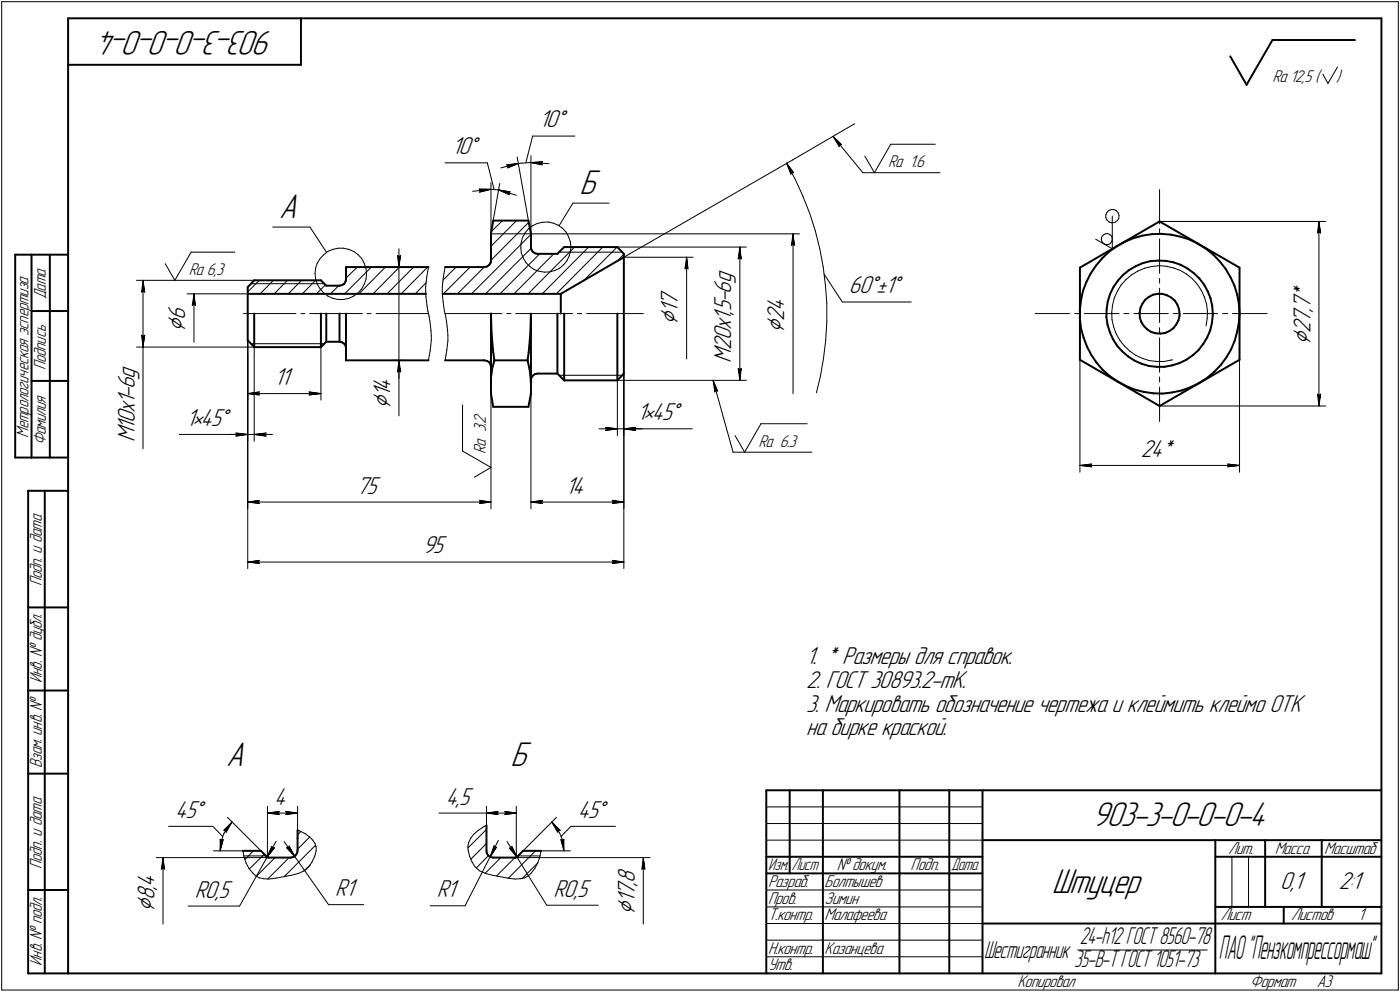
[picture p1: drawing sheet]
<svg xmlns="http://www.w3.org/2000/svg" width="421mm" height="298mm" viewBox="0 0 421 298" stroke-linecap="round" stroke-linejoin="round" font-family="sans-serif">
<defs><g id="words">
<g font-size="10.9">
<text x="82.5" y="9.4" transform="rotate(-180 82.5 9.4)">903-3-0-0-0-4</text>
<text x="174.3" y="58.3">Б</text>
<text x="84" y="65.5">А</text>
<text x="68" y="230.3">А</text>
<text x="153.5" y="230.3">Б</text>
<text x="328.5" y="248.1">903-3-0-0-0-4</text>
<text x="316.4" y="268.4">Штуцер</text>
</g>
<text font-size="10.5" x="366.6" y="288.1">ПАО&quot;Пензкомпрессормаш&quot;</text>
<g font-size="8.5">
<text x="55.7" y="99.9" transform="rotate(-90 55.7 99.9)">Ç6</text>
<text x="203.9" y="97.6" transform="rotate(-90 203.9 97.6)">Ç17</text>
<text x="235.9" y="100.1" transform="rotate(-90 235.9 100.1)">Ç24</text>
<text x="394.1" y="103.6" transform="rotate(-90 394.1 103.6)">Ç27,7*</text>
<text x="117.4" y="123" transform="rotate(-90 117.4 123)">Ç14</text>
<text x="46.4" y="274.1" transform="rotate(-90 46.4 274.1)">Ç8,4</text>
<text x="190.9" y="274.9" transform="rotate(-90 190.9 274.9)">Ç17,8</text>
</g>
<g font-size="7.8">
<text x="162.2" y="38.3">10Å</text>
<text x="135.9" y="46.3">10Å</text>
<text x="255.3" y="88.2">60Å±1Å</text>
<text x="219.9" y="109" transform="rotate(-90 219.9 109)">M20х1,5-6g</text>
<text x="82.5" y="115.7">11</text>
<text x="56" y="128">1•45Å</text>
<text x="191.6" y="126.3">1•45Å</text>
<text x="40.5" y="132.8" transform="rotate(-90 40.5 132.8)">M10х1-6g</text>
<text x="343.1" y="137.3">24*</text>
<text x="107.2" y="148.3">75</text>
<text x="170.1" y="148.3">14</text>
<text x="127.2" y="166.3">95</text>
<text x="242.5" y="199.6">1. * Размеры для справок.</text>
<text x="242.5" y="206.7">2. ГОСТ 30893.2-mK.</text>
<text x="242.5" y="213.8">3. Маркировать обозначение чертежа и клеймить клеймо ОТК</text>
<text x="242.5" y="221">на бирке краской.</text>
<text x="52.7" y="245.7">45Å</text>
<text x="82.5" y="241.8">4</text>
<text x="134" y="241.8">4,5</text>
<text x="173.7" y="245.7">45Å</text>
<text x="58.6" y="269.8">R0,5</text>
<text x="100.8" y="269.3">R1</text>
<text x="131.4" y="269.6">R1</text>
<text x="166.5" y="269.5">R0,5</text>
<text x="385" y="267.2">0,1</text>
<text x="402.6" y="267.2">2:1</text>
</g>
<g font-size="7.6">
<text x="296" y="288">Шестигранник</text>
<text x="324.8" y="283.7">24-h12 ГОСТ 8560-78</text>
<text x="323" y="290.7">35-В-ТГОСТ1051-73</text>
</g>
<g font-size="5.4">
<text x="382.7" y="24.5">Ra 12,5 (</text>
<text x="401.9" y="24.5">)</text>
<text x="267.1" y="50.3">Ra 1.6</text>
<text x="56.8" y="82.7">Ra 6,3</text>
<text x="13.8" y="89.9" transform="rotate(-90 13.8 89.9)">Дата</text>
<text x="13.8" y="111.3" transform="rotate(-90 13.8 111.3)">Подпись</text>
<text x="8.6" y="131.6" transform="rotate(-90 8.6 131.6)">Метрологическая эспертиза</text>
<text x="13.8" y="133.9" transform="rotate(-90 13.8 133.9)">Фамилия</text>
<text x="146.1" y="136.3" transform="rotate(-90 146.1 136.3)">Ra 3.2</text>
<text x="228.1" y="134.3">Ra 6.3</text>
<text x="12.6" y="176.1" transform="rotate(-90 12.6 176.1)">Подп. и дата</text>
<text x="12.6" y="205.2" transform="rotate(-90 12.6 205.2)">Инв. № дубл.</text>
<text x="12.6" y="230.9" transform="rotate(-90 12.6 230.9)">Взам. инв. №</text>
<text x="369.3" y="256.6">Лит.</text>
<text x="383.4" y="256.6">Масса</text>
<text x="398.3" y="256.6">Масштаб</text>
<text x="12.6" y="261.1" transform="rotate(-90 12.6 261.1)">Подп. и дата</text>
<text x="251.6" y="261.6">№ докум.</text>
<text x="273.9" y="261.6">Подп.</text>
<text x="231" y="266.6">Разраб.</text>
<text x="248" y="266.6">Болтышев</text>
<text x="231" y="271.6">Пров.</text>
<text x="248" y="271.6">Зимин</text>
<text x="231" y="276.6">Т.контр.</text>
<text x="248" y="276.6">Малафеева</text>
<text x="367.1" y="276.6">Лист</text>
<text x="388.3" y="276.6">Листов</text>
<text x="408.5" y="276.6">1</text>
<text x="231" y="286.6">Н.контр.</text>
<text x="248" y="286.6">Казанцева</text>
<text x="12.6" y="290.2" transform="rotate(-90 12.6 290.2)">Инв. № подл.</text>
<text x="231" y="291.6">Утв.</text>
<text x="306" y="296.6">Копировал</text>
<text x="376" y="296.6">Формат</text>
<text x="396" y="296.6">A3</text>
</g>
<g font-size="5.3">
<text x="231.1" y="261.6">Изм.</text>
<text x="238.1" y="261.6">Лист</text>
<text x="286.1" y="261.6">Дата</text>
</g>
</g></defs>
<g fill="none" stroke="#000" stroke-width=".3">
<path d="M.5 .5v297zM.5 .5h420zM420.5 .5v297zM397.8 22.3l1.6 2.8zM402.3 20.2l-2.9 4.9zM133.9 48.9h12.7zM142.2 57.5l5.5-.6zM144.1 56.8l3.6 .1zM144.1 56.8l.4 .4zM144.2 57.7l3.5-.8zM144.5 57.2l-.3 .5zM146.6 48.9l2 8z"/>
<path d="M147.7 56.9l2.1 .2zM147.7 54.9v15.4zM149.8 57.1h.1zM149.9 57.1l3.3 1.4zM149.9 57.1l3.5 .6zM149.9 57.1l5.4 1.6zM150.3 55.1l-2.3 13.1zM150.6 50.5l5.4-1.4zM152.4 49.5l3.6-.4zM152.4 49.5l.5 .5zM152.7 50.5l3.3-1.4zM152.9 50l-.2 .5z"/>
<path d="M153 58l.2 .5zM153 58l.4-.3zM155.5 47.2l3.4 19.1zM156 49.1l1-.1zM157 49l2.7-.1zM159.7 48.9l3.4 .6zM159.7 48.9l3.5-.3zM159.7 48.9l5.4 .3zM159.7 46.8v23.5zM160.2 40.9l-2 8zM160.2 40.9h12.7zM162.8 49l.3 .5z"/>
<path d="M163.2 48.6l-.4 .4zM236.6 49l2.1 2.9zM236.6 49l1.2 3.3zM236.6 49l2.6 4.9zM238.1 51.8l.6 .1zM238.1 51.8l-.3 .5zM238.3 48.1l18.7-10.9zM239.2 53.9l2.3 5zM241.5 58.9l2 5.2zM250.5 41l2.6 2.4zM250.5 41l1.9 3zM250.5 41l9 10.9z"/>
<path d="M252.6 43.4h.5zM252.6 43.4l-.2 .6zM259.5 51.9h23.2zM260.1 46.9l2.9 5zM267.9 43.3l-4.9 8.6zM267.9 43.3h13.4zM348.7 57v10.3zM49.7 79.2l2.9 5zM57.5 75.8l-4.9 8.4zM57.5 75.8h13.1zM82 68.2h11.2zM93.2 68.2l5 7.7z"/>
<path d="M95.4 79.1l-.5 1.5zM96.3 77.7l-.9 1.4zM97.4 76.5l1.2-1zM97.4 76.5l-1.1 1.2zM98.6 75.5l1.6-.6zM100.2 74.9l1.5-.3zM101.7 74.6h1.6zM103.3 74.6l1.6 .3zM104.9 74.9l1.5 .7zM106.4 75.6l1.3 .9zM107.7 76.5l1.1 1.2zM108.8 77.7l.8 1.5z"/>
<path d="M109.6 79.2l.5 1.5zM119.5 76.8l.5 .3zM119.5 76.8l.5 3.5zM120 77.1l.5-.3zM120 74.8v5.5zM120.5 76.8l-.5 3.5zM147.7 70.3h92.8zM147.7 74l7.7-7.7zM147.7 69.6l3.4-3.3zM156.6 74.5l.2 1.6zM156.7 73l-.1 1.5zM156.8 76.1l.6 1.5z"/>
<path d="M157.1 71.4l-.4 1.6zM157.4 77.6l.8 1.4zM157.9 70l-.8 1.4zM158.2 79l1.1 1.1zM158.9 68.7l1.3-.9zM158.9 68.7l-1 1.3zM159 66.8l-11.3 11.4zM160.2 67.8l1.4-.7zM161.6 67.1l1.6-.3zM162.3 76.3l-11.9 12zM163.2 66.8l1.6-.1zM164.8 66.7l1.6 .4z"/>
<path d="M166.4 67.1l1.4 .5zM166.5 76.3l-11.9 12zM167.8 67.6l1.4 1zM168.1 75.8h19zM169.2 68.6l1.1 1.2zM170.3 69.8l.7 1.4zM170.5 78.3l-1 1.3zM171 71.2l.5 1.4zM171.2 76.9l-.7 1.4zM171.5 72.6l.2 1.7zM171.6 75.4l-.4 1.5zM171.7 74.3l-.1 1.1z"/>
<path d="M172.3 61l-4.2 6.8zM172.3 61h10.8zM172.8 74.3l-14 14zM177 74.3l-13.9 14zM181.3 74.3l-14 14zM185.6 78.5l2-2zM185.7 74.3h38.8zM187.6 77.3h20.8zM187.6 77.3l50.7-29.2zM206.5 77.3l.4 3.5zM206.5 77.3l-.5 3.5zM206.5 77.3v30.6z"/>
<path d="M222 77.8l.5-.4zM222.5 74.3l.4 3.5zM222.5 77.4l.4 .4zM222.5 74.3l-.5 3.5zM222.5 74.3v40zM238 73.7l.5-.3zM238.5 70.3l.4 3.4zM238.5 73.4l.4 .3zM238.5 70.3l-.5 3.4zM238.5 70.3v48zM243.5 64.1l1.7 5.2zM245.2 69.3l1.3 5.5z"/>
<path d="M246.5 74.8l1.1 5.4zM329.5 71.9l5 2.9zM331.2 72.1l.3 .6zM331.3 71.3l-.1 .8zM331.5 72.7l.5 .5zM331.7 70.7l.7-.4zM331.7 70.7l-.4 .6zM332 73.2l.7 .3zM332.4 70.3l.7-.1zM332.6 64.6v.8zM332.6 65.4l.3 .7zM332.7 73.5h.7z"/>
<path d="M332.9 63.8l-.3 .8zM332.9 66.1l.7 .6zM333.1 70.2l.7 .3zM333.4 63.2l.9-.2zM333.4 63.2l-.5 .6zM333.4 73.5l.6-.4zM333.6 66.7l.7 .3zM333.8 70.5l.5 .5zM334.3 63h.7zM334.3 67h.2zM334.3 71l.2 .7zM334.4 72.4l-.4 .7z"/>
<path d="M334.5 67l.9-.2zM334.5 64.9v9.9zM334.5 71.7l-.1 .7zM335 63l.8 .3zM335.4 66.8l.6-.5zM335.8 63.3l.5 .7zM336.3 64l.2 .8zM336.5 65.6l-.5 .7zM336.5 64.8v.8zM348.6 79.8l2.2 .2zM348.7 68.7v1.6zM348.7 71.8v10.3z"/>
<path d="M348.7 66.5h50zM396.2 70l.5-.3zM396.7 66.5l.5 3.5zM396.7 69.7l.5 .3zM396.7 66.5l-.5 3.5zM396.7 66.5v55.5zM41.1 84.2h35.7zM42.6 87.8l.4-.3zM43 84.2l.5 3.6zM43 87.5l.5 .3zM43 84.2l-.4 3.6zM43 84.2v20.1z"/>
<path d="M56.3 88.3h18.2zM57.8 91.8l.5-.4zM58.3 88.3l.5 3.5zM58.3 91.4l.5 .4zM58.3 88.3l-.5 3.5zM58.3 88.3v14.6zM73.2 94.2h15.8zM74.5 87.7l3.5-3.5zM75.5 85.3h22zM82.2 84.2l-4 4.1zM86.4 84.2l-3.9 4.1zM90.5 94.2h1.2z"/>
<path d="M90.7 84.2l-4 4.1zM93.1 94.2h15.9zM94.7 82.2l.2 1.6zM94.9 80.6l-.2 1.6zM94.9 83.8l.5 1.6zM94.9 84.2l-4 4.1zM95.2 88.3l2.7-2.7zM95.4 85.4l.9 1.4zM96.3 86.8l1 1.2zM97.3 88l1.3 1zM98.6 89l1.5 .7zM99.4 88.3l2.5-2.4z"/>
<path d="M100.1 89.7l1.6 .3zM101.7 90h1.6zM103.3 90l1.6-.3zM103.6 88.3l8.1-8zM104.1 83.6l3.3-3.3zM104.9 89.7l1.4-.7zM106.3 89l1.4-.9zM108.7 86.9l-1 1.2zM109.6 85.4l-.9 1.5zM110.1 80.7l.1 1.6zM110.1 83.9l-.5 1.5zM110.2 82.3l-.1 1.6z"/>
<path d="M110.4 94.2h1.2zM113.1 94.2h15.8zM114.4 80.3h7.6zM115.9 80.3l-8 8zM120 80.3v28zM120.1 80.3l-7.9 8zM124.4 80.3l-8 8zM128 87.6l.1 1.5zM128 86.2v1.4zM128.1 85l-3.2 3.3zM128.1 89.1l.2 1.5zM128.2 84.7l-.2 1.5z"/>
<path d="M128.3 90.6l.1 1.4zM128.4 83.2l-.2 1.5zM128.4 92l.3 1.6zM128.6 80.3l-8 8zM128.6 81.7l-.2 1.5zM128.7 93.6l.3 1.4zM128.9 80.3l-.3 1.4zM129 95l.3 1.5zM129.3 96.5l.2 1.5zM129.5 98l.1 1.4zM129.6 99.4l.1 1.5zM133 86.2v1.4z"/>
<path d="M133 87.6l.1 1.5zM133.1 89.1l.2 1.5zM133.2 84.7l-.2 1.5zM133.3 84.2l3.9-3.9zM133.3 90.6l.1 1.4zM133.3 88.3l8.1-8zM133.3 83.2l-.1 1.5zM133.4 92l.3 1.6zM133.6 81.7l-.3 1.5zM133.7 93.6l.3 1.4zM133.9 94.2h17zM133.9 80.3l-.3 1.4z"/>
<path d="M134 95l.3 1.5zM134.3 96.5l.2 1.5zM134.5 98l.1 1.4zM134.6 99.4l.1 1.5zM137.6 88.3l8-8zM141.8 88.3l17.9-17.9zM146 88.3l13.7-13.6zM152.4 94.2h1.3zM155.1 94.2h17.1zM159.3 80.1l1.4 .9zM160.7 81l1.4 .5zM162.1 81.5l1.6 .3z"/>
<path d="M163.7 81.8l1.7-.1zM165.4 81.7l1.5-.4zM166.9 81.3l1.4-.7zM168.3 80.6l1.2-1zM173.7 94.2h1.2zM175.5 84.3l10.1-10zM176.4 94.2h17.1zM206 80.8l.5-.4zM206.5 80.4l.4 .4zM247.6 80.2l.6 5.5zM247.9 82.5l5.4 8.3zM248.2 85.7l.5 5.5z"/>
<path d="M248.7 91.2v5.5zM248.7 96.7l-.4 5.6zM253.3 90.8h20.8zM311.3 94.2h10.3zM323.2 94.2h1.5zM326.1 94.2h10.4zM334.3 93.9l.1 2.2zM334.4 96.1l.5 2.2zM334.6 91.7l-.3 2.2zM334.9 98.3l.8 2zM335.1 89.6l-.5 2.1zM336 87.5l-.9 2.1z"/>
<path d="M337.1 85.7l-1.1 1.8zM338 94.2h1.5zM338.6 84.1l1.7-1.5zM338.6 84.1l-1.5 1.6zM340.3 82.6l1.9-1.2zM341 94.2h10.4zM342.2 81.4l2.1-.8zM344.3 80.6l2.1-.5zM346.4 80.1l2.2-.3zM348.7 83.7v1.4zM348.7 86.6v10.3zM348.7 98.5v1.5z"/>
<path d="M350.8 80l2.1 .5zM352.9 94.2h1.4zM352.9 80.5l2.1 .8zM355 81.3l1.9 1.1zM355.9 94.2h10.3zM356.9 82.4l1.7 1.3zM358.6 83.7l1.5 1.7zM360.1 85.4l1.2 1.8zM361.3 87.2l.9 2zM362.2 89.2l.7 2.2zM362.9 91.4l.2 2.2zM363.1 95.8l-.4 2.2z"/>
<path d="M363.1 93.6v2.2zM367.7 94.2h1.5zM370.7 94.2h10.4zM41.1 104.3h35.4zM42.6 100.8l.4 3.5zM42.6 100.8l.4 .3zM43 101.1l.5-.3zM43 104.3v30.6zM43.5 100.8l-.5 3.5zM74.5 102.3v68.6zM74.5 106.3v46.6zM74.5 102.3v30.3z"/>
<path d="M74.5 118.3l3.5-.5zM74.5 118.3l3.5 .4zM74.5 118.3h22zM74.5 102.3v17.9zM75.5 103.3h22zM76.5 104.3v28.3zM77.6 118.3l.4 .4zM78 117.8l-.4 .5zM93 118.7l3.5-.4zM93 117.8l.3 .5zM93 117.8l3.5 .5zM93.3 118.3l-.3 .4z"/>
<path d="M96.5 104.3v15.9zM118 108.3h3.5zM119.5 111.8l.5-.4zM120 108.3l-.5 3.5zM120 111.4l.5 .4zM120 108.3l.5 3.5zM120 108.3v5.5zM120 108.3v16.7zM129.1 106.8l-.2 1.5zM129.4 105.3l-.3 1.5zM129.5 103.9l-.1 1.4zM129.7 102.4l-.2 1.5z"/>
<path d="M129.7 100.9v1.5zM134.1 106.8l-.2 1.5zM134.4 105.3l-.3 1.5zM134.5 103.9l-.1 1.4zM134.7 100.9v1.5zM134.7 102.4l-.2 1.5zM147.7 115.2v37.7zM159.7 118.3v34.6zM168.1 112.8h19zM185.7 114.3h38.8zM185.7 114.3v16.6zM187.6 112.3v58.6z"/>
<path d="M187.6 112.3v18.6zM187.6 112.8v40.1zM214.5 114.3l1.3 3.2zM214.5 114.3l.5 3.5zM214.5 114.3l6 21.6zM215.3 117.3l.5 .2zM215.3 117.3l-.3 .5zM222 110.7l.5 3.6zM222 110.7l.5 .4zM222.5 111.1l.4-.4zM222.9 110.7l-.4 3.6zM246.7 113.2l-1.2 4.8z"/>
<path d="M247.6 107.8l-.9 5.4zM248.3 102.3l-.7 5.5zM324.8 108.1v33.8zM335.7 100.3l1.1 2zM336.8 102.3l1.4 1.7zM338.2 104l1.6 1.5zM339.8 105.5l1.7 1.3zM341.5 106.8l2.1 .9zM343.6 107.7l2.1 .7zM345.7 108.4l2.2 .2zM347.9 108.6h2.2zM348.7 101.5v10.3z"/>
<path d="M348.7 113.3v1.5zM348.7 116.3v10.4zM350.1 108.6l2.1-.4zM352.2 108.2l.4-.1zM372.8 108.1v33.8zM396.2 118.4l.5 3.6zM396.2 118.4l.5 .5zM396.7 118.9l.5-.5zM397.2 118.4l-.5 3.6zM53.9 130.6h20.6zM69 130.6h5.5zM71 130.1l3.5 .5z"/>
<path d="M71 130.1l.4 .5zM71 131.1l3.5-.5zM71.4 130.6l-.4 .5zM74.5 130.6h2zM76.5 130.6l3.5 .5zM76.5 130.6l3.5-.5zM76.5 130.6h5.5zM79.7 130.6l.3 .5zM80 130.1l-.3 .5zM139.1 135.6l8.6 4.9zM139.1 121.7v13.9zM180.2 128.9h5.5z"/>
<path d="M182.1 128.4l3.6 .5zM182.1 128.4l.4 .5zM182.1 129.4l3.6-.5zM182.5 128.9l-.4 .5zM185.7 128.9h1.9zM187.6 128.9l3.6 .5zM187.6 128.9l3.6-.5zM187.6 128.9h5.5zM187.6 128.9h20.6zM190.8 128.9l.4 .5zM190.8 128.9l.4-.5zM220.5 135.9h23.7z"/>
<path d="M221.1 130.9l2.8 5zM228.9 127.3l-5 8.6zM228.9 127.3h13.8zM324.8 139.9l3.5-.5zM324.8 139.9l3.5 .4zM324.8 139.9h48zM327.9 139.9l.4 .4zM328.3 139.4l-.4 .5zM348.7 122h50zM369.2 139.4l.4 .5zM369.2 139.4l3.6 .5zM369.6 139.9l-.4 .4z"/>
<path d="M74.5 150.9l3.5-.5zM74.5 150.9l3.5 .4zM74.5 150.9h73.2zM77.6 150.9l.4 .4zM78 150.4l-.4 .5zM142.7 143.4l5-2.9zM144.2 151.3l3.5-.4zM144.2 150.4l.3 .5zM144.2 150.4l3.5 .5zM144.5 150.9l-.3 .4zM159.7 150.9l3.5-.5zM159.7 150.9l3.5 .4z"/>
<path d="M159.7 150.9h27.9zM162.8 150.9l.4 .4zM163.2 150.4l-.4 .5zM184.1 151.3l3.5-.4zM184.1 150.4l.4 .5zM184.1 150.4l3.5 .5zM184.5 150.9l-.4 .4zM369.2 140.3l3.6-.4zM74.5 168.9l3.5-.5zM74.5 168.9l3.5 .4zM74.5 168.9h113.1zM77.6 168.9l.4 .4z"/>
<path d="M78 168.4l-.4 .5zM184.1 169.3l3.5-.4zM184.1 168.4l.4 .5zM184.1 168.4l3.5 .5zM184.5 168.9l-.4 .4zM47 257.7h33.9zM49 257.7l.4 3.5zM49 257.7l-.5 3.5zM49 257.7v20zM50.7 248.3h13.3zM64 248.3l3 3.1zM64.2 255.7h8.9z"/>
<path d="M66.2 252.2v3.5zM66.2 252.2l.4 .4zM66.3 254.3l-.1 1.4zM66.6 252.6l.5-.3zM66.7 252.2l-.4 2.1zM67.1 252.3l-.9 3.4zM67.3 249.5h.6zM67.3 249.5l2.5-2.4zM67.4 250.4l-.7 1.8zM67.9 249.5l.1 .6zM68.4 245.6l10.1 10.1zM68.5 248.6l-1.1 1.8z"/>
<path d="M69.8 247.1l-1.8 3zM69.8 247.1l-1.3 1.5zM73.1 255.7l.3 1.9zM73.3 257.2h6.6zM73.4 257.6l.6 1.7zM74 259.3l.8 1.6zM76.2 255.7l-2.5 2.6zM80.3 257.6l-8.2 14.7zM80.4 244.3l3.6-.5zM80.4 244.3l3.6 .5zM80.4 244.3h9.1zM80.4 242.3v15.4z"/>
<path d="M81.7 254.3l.3 .5zM81.7 254.3l-1.4 3.3zM82 254.8h.5zM82.5 254.8l-2.2 2.8zM83.1 252.8l-2.8 4.8zM83.7 244.3l.3 .5zM84 243.8l-.3 .5zM85.4 252.9l3.2 4.5zM85.9 244.8l3.6-.5zM85.9 243.8l.4 .5zM85.9 243.8l3.6 .5zM86.2 254.8h.6z"/>
<path d="M86.2 254.8l2.4 2.6zM86.3 244.3l-.4 .5zM87 254.3l1.6 3.1zM87 254.3l-.2 .5zM88.6 257.4l10.2 14.5zM89.5 249.4l.6 .3zM89.5 242.3v9.6zM89.5 255.2l3.6-3.7zM90.1 249.7l1.7 .8zM90.5 249.9l-1 1.1zM91.8 250.5l1.2 1zM93 251.5l1.1 1z"/>
<path d="M93.8 259.1l-.9 1.3zM94.1 252.5l.6 1zM94.7 257.3l-.9 1.8zM94.7 253.5l.3 .8zM95 254.3l.1 .2zM95.1 255.7l-.4 1.6zM95.1 254.5v1.2zM132 244.3h14.3zM140.7 254.3l.1 1.2zM140.7 254.8l5.6-5.5zM140.8 255.5l.4 1.8zM141 253.2l-.3 1.1z"/>
<path d="M141.2 257.3l.8 1.8zM141.6 251.9l-.6 1.3zM142 259.1l.8 1.3zM142.5 250.7l-.9 1.2zM142.5 250.7l1.3-1.1zM143.8 249.6l1.6-1.1zM145.4 248.5l.9-.5zM146.3 244.3l3.5-.5zM146.3 244.3l3.5 .5zM146.3 244.3h9zM146.3 242.3v5.7zM146.3 253.5l-4.7 4.7z"/>
<path d="M146.9 257.1l-3.6 3.8zM147.4 257.5l-7.5 14.7zM148.6 254.2l.2 .5zM148.6 254.2l-1.2 3.3zM148.8 254.7l.6-.1zM149.4 254.6l-2 2.9zM149.4 244.3l.4 .5zM149.8 243.8l-.4 .5zM149.9 252.6l-2.5 4.9zM151.8 244.8l3.5-.5zM151.8 243.8l.3 .5zM151.8 243.8l3.5 .5z"/>
<path d="M152.1 244.3l-.3 .5zM152.5 252.9l2.9 4.7zM153.2 254.8l.6 .1zM153.2 254.8l2.2 2.8zM153.9 254.3l1.5 3.3zM153.9 254.3l-.1 .6zM154.9 257.7h40.6zM155.3 242.3v15.4zM155.4 257.6l9 14.4zM155.8 257.2h6.7zM157.3 255.7l10.1-10.1zM161 255.7l-8.1 8.2z"/>
<path d="M161.7 259.3l-.8 1.6zM162.3 257.6l-.6 1.7zM162.7 255.7l-.4 1.9zM162.7 255.7h8.8zM165.9 247.1l1.8 3zM165.9 247.1l2.6 2.4zM165.9 247.1l1.4 1.5zM167.3 248.6l1 1.8zM167.9 249.5l-.2 .6zM167.9 249.5h.6zM168.3 250.4l.8 1.8zM168.7 252.3l.5 .3z"/>
<path d="M168.7 252.3l.9 3.4zM169.1 252.2l.4 2.1zM169.2 252.6l.4-.4zM169.5 254.3l.1 1.4zM169.6 252.2v3.5zM171.7 248.3l-3 3.1zM171.7 248.3h13.4zM193.5 257.7l-.5 3.5zM193.5 257.7l.5 3.5zM193.5 257.7v20zM230.5 247.5h65zM230.5 252.5h65z"/>
<path d="M230.5 242.5h65zM370.5 257.5v15zM375.5 257.5v15zM48.5 261.2l.5-.3zM49 260.9l.4 .3zM56.6 272.3h15.5zM74.8 260.9l1.3 1.6zM75 261.1l4.5-4.4zM76.1 262.5l.9 .8zM77 263.3l1.1 .5zM77 263.4l5.7-5.7zM78.1 263.8l1.2 .3z"/>
<path d="M79.3 264.1l1.6 .1zM80.5 264.2l6.5-6.5zM80.9 264.2l2.1-.3zM83 263.9l2.6-.5zM85.5 263.4l9.4-9.4zM85.6 263.4l.4-.1zM86 263.3l1.5-.2zM87.5 263.1l2.3-.6zM89.8 262.5l1.6-.8zM91.4 261.8l2-2zM91.4 261.7l.6-.4zM92.9 260.4l-.9 .9z"/>
<path d="M98.8 271.9h10.6zM129.4 272.2h10.5zM142.8 260.4l1 .9zM143.8 261.3l.5 .4zM144.3 261.7l1.7 .8zM145.9 262.5l4.7-4.8zM146 262.5l2.3 .6zM148.3 263.1l1.4 .2zM149.4 263.2l5.5-5.5zM149.7 263.3l.4 .1zM150.1 263.4l2.7 .5zM152.8 263.9l2.1 .3z"/>
<path d="M154.9 264.2l1.6-.1zM156.5 264.1l1.2-.3zM157.1 264l4.7-4.8zM157.7 263.8l1-.5zM158.7 263.3l1-.8zM160.9 260.9l-1.2 1.6zM164.4 272h15.5zM193 261.2l.5-.3zM193.5 260.9l.5 .3zM230.5 267.5h65zM230.5 272.5h65zM230.5 277.5h65z"/>
<path d="M.5 297.5h420zM230.5 282.5h65zM230.5 287.5h65zM324.1 285.5h39z"/>
</g>
<g fill="none" stroke="#000" stroke-width=".59">
<path d="M20.5 5.5v287zM20.5 5.5h395zM20.5 19.5h70zM90.5 5.5v14zM370 16.9l4.9 8.6zM382.7 12l-7.8 13.5zM382.7 12h24.8zM415.5 5.5v287zM4.6 76.5v61zM4.6 76.5h4.9zM9.5 76.5h11zM9.5 76.5v61z"/>
<path d="M15 76.5v17zM147.6 78.9l-.4 .7zM147.7 70.3v8.2zM147.7 78.2l-.1 .7zM148.3 66.3h10.6zM148.3 66.3l-.6 4zM158.9 66.3l.8 4zM159.7 70.3v4zM159.7 74.3l.1 .6zM159.8 74.9l.4 .7zM160.2 75.6l.7 .5zM160.9 76.1l.7 .2z"/>
<path d="M161.6 76.3h6zM167.6 76.3l2.1-2zM169.7 74.3h16zM185.7 74.3l1.9 2zM187.6 76.3v36zM329.6 79.8l-1.6 2.4zM331.5 77.6l2-1.9zM331.5 77.6l-1.9 2.2zM333.5 75.7l2.4-1.7zM335.9 74l2.4-1.4zM338.3 72.6l2.7-1.1zM341 71.5l2.7-.7z"/>
<path d="M343.7 79.1l2.2-.6zM343.7 70.8l2.8-.4zM345.9 78.5l2.3-.2zM346.5 70.4l2.8-.1zM348.2 78.3l2.4 .1zM348.7 66.5l24.1 13.9zM349.3 70.3l2.9 .2zM350.6 78.4l2.3 .4zM352.2 70.5l2.8 .6zM352.9 78.8l2.2 .8zM355 71.1l2.7 .9zM355.1 79.6l2 1.1z"/>
<path d="M357.7 72l2.6 1.2zM360.3 73.2l2.4 1.6zM362.7 74.8l2.2 1.7zM364.9 76.5l2 2.1zM366.9 78.6l1.7 2.3zM9.5 93.5h11zM15 93.5v21zM74.5 86.3v7.9zM74.5 88.3h53.6zM74.5 94.2v8.1zM76.5 84.2h20zM76.5 84.2l-2 2.1z"/>
<path d="M76.5 94.2v10.1zM96.5 84.2l1.6 1.7zM96.5 94.2v10.1zM98.1 94.2v8.5zM98.1 85.9h4zM102.1 85.9l.8-.2zM102.1 94.2v8.5zM102.9 85.7l.6-.4zM104 84.5l-.5 .8zM104.1 80.3h24.8zM104.1 83.9l-.1 .6zM104.1 80.3v3.6z"/>
<path d="M104.1 94.2v10.4zM133.1 88.3h35.6zM133.9 80.3h11.7zM145.6 80.3l.9-.2zM146.5 80.1l.7-.5zM147.7 94.2v24.1zM147.7 94.2l.1 5.9zM159.7 94.2l-.2 5.9zM159.7 95.2v23.1zM167.6 94.2v18.1zM168.7 88.3l18.9-11zM168.7 88.3v5.9z"/>
<path d="M169.7 94.2v20.1zM185.7 94.2v20.1zM324.8 80.4l23.9-13.9zM324.8 80.4v27.7zM324.8 93v2.8zM324.8 95.8l.3 2.9zM325.1 90.2l-.3 2.8zM325.1 98.7l.8 2.7zM325.7 87.4l-.6 2.8zM326.7 84.8l-1 2.6zM328 82.2l-1.3 2.6zM332.7 95.2l.4 2.3z"/>
<path d="M332.8 92.9l-.1 2.3zM333.1 97.5l.7 2.2zM333.2 90.6l-.4 2.3zM333.8 99.7l.9 2.2zM333.8 88.4l-.6 2.2zM334.9 86.3l-1.1 2.1zM336.2 84.3l-1.3 2zM337.7 82.6l1.8-1.4zM337.7 82.6l-1.5 1.7zM339.5 81.2l2-1.2zM341.5 80l2.2-.9zM342.7 94l.1 1.4z"/>
<path d="M342.8 95.4l.4 1.4zM343 92.5l-.3 1.5zM343.2 96.8l.8 1.2zM343.6 91.3l-.6 1.2zM344 98l1 1zM344.4 90.1l1.1-.9zM344.4 90.1l-.8 1.2zM345 99l1.2 .7zM345.5 89.2l1.3-.6zM346.2 99.7l1.4 .5zM346.8 88.6l1.3-.3zM348.1 88.3h1.5z"/>
<path d="M349.6 88.3l1.3 .4zM350.9 88.7l1.3 .7zM351.7 99.5l1.2-.9zM352.2 89.4l1.1 .9zM353.3 90.3l.8 1.2zM353.7 97.5l-.8 1.1zM354.1 91.5l.5 1.4zM354.4 96.3l-.7 1.2zM354.6 92.9l.2 1.3zM354.8 94.9l-.4 1.4zM354.8 94.2v.7zM357.1 80.7l1.9 1.3z"/>
<path d="M359 82l1.7 1.7zM360.7 83.7l1.4 1.8zM362.1 85.5l1.1 2zM363.2 87.5l.9 2.2zM364 99.2l-.9 2.2zM364.1 89.7l.5 2.2zM364.5 97l-.5 2.2zM364.6 91.9l.1 2.3zM364.7 94.7l-.2 2.3zM364.7 94.2v.5zM368.6 80.9l1.5 2.4zM370.1 83.3l1.2 2.6z"/>
<path d="M371.3 85.9l.8 2.7zM372.1 88.6l.5 2.8zM372.1 99.6l-.8 2.8zM372.6 91.4l.2 2.8zM372.6 96.8l-.5 2.8zM372.8 80.4v27.7zM372.8 94.2l-.2 2.6zM9.5 114.5h11zM15 114.5v23zM74.5 102.3l2 2zM76.5 104.3h20zM98.1 102.7l-1.6 1.6z"/>
<path d="M98.1 102.7h4zM102.1 102.7l.8 .2zM102.9 102.9l.6 .4zM103.5 103.3l.5 .7zM104 104l.1 .6zM104.1 108.3h24.8zM104.1 104.6v3.7zM133.9 108.3h11.7zM145.6 108.3l.9 .2zM146.5 108.5l.7 .4zM147.2 108.9l.4 .7zM147.6 109.6l.1 .6z"/>
<path d="M147.7 118.3l.6 4zM147.7 113.5v1.7zM147.8 100.1l.5 5.7zM148 110.9l-.3 2.6zM148.3 105.8l.4 2.5zM148.7 108.3h10zM148.7 108.3l-.7 2.6zM158.7 108.3l.6 2.6zM159 105.8l-.3 2.5zM159.3 110.9l.3 2.6zM159.5 100.1l-.5 5.7zM159.6 113.5l.1 1.7z"/>
<path d="M159.7 118.3l-.8 4zM159.8 113.6l-.1 .7zM160.2 112.9l.7-.5zM160.2 112.9l-.4 .7zM160.9 112.4l.7-.1zM161.6 112.3h6zM167.6 112.3l2.1 2zM169.7 114.3h16zM187.6 112.3l-1.9 2zM324.8 108.1l23.9 13.9zM325.9 101.4l1 2.7zM326.9 104.1l1.3 2.5z"/>
<path d="M328.2 106.6l1.6 2.4zM329.8 109l1.8 2.2zM331.6 111.2l2.2 1.8zM333.8 113l2.3 1.6zM334.7 101.9l1.3 2zM336 103.9l1.5 1.7zM336.1 114.6l2.6 1.4zM337.5 105.6l1.8 1.5zM338.7 116l2.6 1.1zM339.3 107.1l1.9 1.3zM341.2 108.4l2.1 .9zM341.3 117.1l2.7 .7z"/>
<path d="M343.3 109.3l2.2 .7zM344 117.8l2.9 .4zM345.5 110l2.4 .2zM346.9 118.2l2.8 .1zM347.6 100.2h1.4zM347.9 110.2h2.3zM349 100.2l1.4-.1zM349.7 118.3l2.9-.4zM350.2 110.2l2.3-.4zM350.4 100.1l1.3-.6zM352.5 109.8l2.2-.7zM352.6 117.9l2.7-.6z"/>
<path d="M354.7 109.1l2.1-1zM355.3 117.3l2.7-.9zM356.8 108.1l1.9-1.3zM358 116.4l2.6-1.3zM358.7 106.8l1.7-1.6zM360.6 115.1l2.4-1.5zM361.9 103.4l-1.5 1.8zM363 113.6l2.2-1.8zM363.1 101.4l-1.2 2zM367.1 109.7l-1.9 2.1zM368.8 107.4l-1.7 2.3zM370.2 105l-1.4 2.4z"/>
<path d="M371.3 102.4l-1.1 2.6zM4.6 137.5h4.9zM9.5 137.5h11zM148.3 122.3h10.6zM348.7 122l24.1-13.9zM8.5 147.5v145zM8.5 147.5h12zM13.5 147.5v145zM8.5 182.5h12zM8.5 207.5h12zM8.5 232.5h12zM230.5 237.5h185z"/>
<path d="M230.5 237.5v55zM237.5 237.5v25zM247.5 237.5v55zM270.5 237.5v55zM285.5 237.5v55zM295.5 237.5v55zM73.1 255.7h5.4zM78.5 255.7l1.7 1.7zM80.2 257.4l.5 .3zM80.7 257.7h.2zM80.9 257.7h6.6zM87.5 257.7l.7-.1z"/>
<path d="M88.2 257.6l.7-.6zM89.3 256.4l-.4 .6zM89.5 251.9v3.8zM89.5 255.7l-.2 .7zM89.5 249.4v2.5zM146.3 248v7.7zM146.3 255.7l.1 .7zM146.4 256.4l.4 .6zM146.8 257l.7 .6zM147.5 257.6l.8 .1zM148.3 257.7h6.6zM154.9 257.7h.2z"/>
<path d="M155.1 257.7l.5-.3zM155.6 257.4l1.7-1.7zM157.3 255.7h5.4zM230.5 257.5h65zM295.5 252.5h120zM365.5 252.5v40zM365.5 257.5h15zM380.5 252.5v20zM380.5 257.5h35zM397.5 252.5v20zM8.5 267.5h12zM230.5 262.5h65z"/>
<path d="M295.5 277.5h70zM365.5 277.5h50zM365.5 272.5h50zM386.1 272.5v5zM8.5 292.5h12zM20.5 292.5h395z"/>
</g>
<g fill="#000" stroke="#000" stroke-width=".3">
<path d="M144.2 56.9h3.5zM144.3 57h2.6zM144.4 57.1h1.7zM144.4 57.1h1z"/>
<path d="M146.9 57h.4zM146.1 57.1h.9zM145.4 57.1h1.2zM144.5 57.2h1.8zM144.5 57.3h1.5zM144.4 57.4h1.2zM144.4 57.5h.9zM144.4 57.6h.5zM144.3 57.7h.3z"/>
<path d="M150.4 57.2h.1zM150.5 57.3h.3zM150.7 57.4h.4zM151 57.5h.4zM151.1 57.6h.5zM151.3 57.7h.6zM151.5 57.7h.7zM151.7 57.8h.8zM151.9 57.9h.8zM152.1 58h.9zM152.2 58.1h.9zM152.5 58.2h.6zM152.7 58.3h.4zM152.8 58.3h.4zM153 58.4h.2z"/>
<path d="M150.3 57.1h.2zM150.5 57.2h.5zM150.8 57.3h.7zM151.1 57.4h.9zM151.4 57.5h1.1zM151.6 57.6h1.4zM151.9 57.7h1.5zM152.2 57.7h1.1zM152.5 57.8h.7zM152.7 57.9h.5z"/>
<path d="M155.3 49.2h.4zM154.6 49.3h.8zM153.8 49.4h1.3zM153.2 49.4h1.6zM152.4 49.5h2zM152.6 49.6h1.6zM152.7 49.7h1.1zM152.7 49.8h.9zM152.8 49.9h.4z"/>
<path d="M155.4 49.3h.2zM155.1 49.4h.3zM154.8 49.4h.4zM154.4 49.5h.5zM154.2 49.6h.6zM153.8 49.7h.7zM153.6 49.8h.7zM153.2 49.9h1zM152.9 50h1zM152.9 50h.9zM152.8 50.1h.7zM152.8 50.2h.5zM152.7 50.3h.4zM152.7 50.4h.2z"/>
<path d="M160.1 48.9h1.2zM160.5 49h2.3zM161 49.1h1.9zM161.4 49.2h1.5zM161.8 49.3h1.2zM162.2 49.4h.8zM162.6 49.4h.5z"/>
<path d="M162.1 48.7h1.1zM160.9 48.8h2.2zM159.7 48.9h3.3zM161.3 48.9h1.6z"/>
<path d="M236.9 49.9h.2zM237 50h.2zM237 50.1h.2zM237.1 50.2h.1zM237.1 50.3h.2zM237.2 50.4h.1zM237.2 50.5h.2zM237.2 50.5h.2zM237.2 50.6h.3zM237.2 50.7h.3zM237.3 50.8h.3zM237.3 50.9h.3zM237.3 51h.4zM237.4 51.1h.3zM237.4 51.1h.3zM237.4 51.2h.4zM237.5 51.3h.3zM237.5 51.4h.4zM237.6 51.5h.3zM237.6 51.6h.4zM237.6 51.6h.4zM237.7 51.7h.4zM237.7 51.8h.4zM237.7 51.9h.4zM237.7 52h.3zM237.7 52.1h.3z"/>
<path d="M236.9 49.6h.2zM237 49.8h.2zM237.1 49.9h.1zM237.1 50h.2zM237.2 50h.1zM237.2 50.1h.2zM237.2 50.2h.3zM237.3 50.3h.3zM237.3 50.4h.3zM237.4 50.5h.3zM237.4 50.5h.3zM237.5 50.6h.2zM237.5 50.7h.3zM237.6 50.8h.3zM237.6 50.9h.4zM237.7 51h.3zM237.7 51.1h.4zM237.7 51.1h.5zM237.8 51.2h.5zM237.8 51.3h.5zM237.9 51.4h.4zM237.9 51.5h.5zM238 51.6h.5zM238 51.6h.5zM238.1 51.7h.5zM238.1 51.8h.6z"/>
<path d="M251 41.5h.1zM251 41.6h.2zM251.1 41.7h.2zM251.2 41.7h.2zM251.3 41.8h.2zM251.4 41.9h.1zM251.4 42h.2zM251.5 42.1h.2zM251.5 42.2h.3zM251.6 42.2h.3zM251.7 42.3h.3zM251.8 42.4h.3zM251.8 42.5h.3zM251.9 42.6h.3zM252 42.7h.3zM252.1 42.8h.3zM252.1 42.8h.4zM252.2 42.9h.4zM252.2 43h.4zM252.3 43.1h.4zM252.4 43.2h.4zM252.5 43.3h.4zM252.6 43.3h.4z"/>
<path d="M251 41.7h.1zM251 41.7h.2zM251.1 41.8h.2zM251.1 41.9h.3zM251.2 42h.2zM251.2 42.1h.3zM251.3 42.2h.2zM251.4 42.2h.2zM251.4 42.3h.3zM251.5 42.4h.3zM251.5 42.5h.3zM251.5 42.6h.4zM251.6 42.7h.4zM251.6 42.8h.5zM251.7 42.8h.4zM251.8 42.9h.4zM251.8 43h.4zM251.9 43.1h.4zM251.9 43.2h.5zM252 43.3h.5zM252.1 43.3h.5zM252.1 43.4h.5zM252.1 43.5h.5zM252.1 43.6h.5zM252.2 43.7h.4zM252.3 43.8h.2zM252.3 43.9h.2z"/>
<path d="M119.6 77h.2zM119.6 77h.3zM119.6 77.1h.4zM119.6 77.2h.4zM119.6 77.3h.4zM119.6 77.4h.4zM119.6 77.5h.4zM119.7 77.6h.3zM119.7 77.6h.3zM119.7 77.7h.3zM119.7 77.8h.3zM119.7 77.9h.3zM119.7 78h.3zM119.7 78.1h.3zM119.7 78.1h.3zM119.8 78.2h.2zM119.8 78.3h.2zM119.8 78.4h.2zM119.8 78.5h.2zM119.8 78.6h.2zM119.8 78.7h.2zM119.8 78.7h.2zM119.8 78.8h.2z"/>
<path d="M120.2 77h.3zM120.1 77h.4zM120 77.1h.5zM120 77.2h.5zM120 77.3h.5zM120 77.4h.4zM120 77.5h.4zM120 77.6h.4zM120 77.6h.4zM120 77.7h.4zM120 77.8h.4zM120 77.9h.4zM120 78h.3zM120 78.1h.3zM120 78.1h.3zM120 78.2h.3zM120 78.3h.3zM120 78.4h.3zM120 78.5h.3zM120 78.6h.2zM120 78.7h.2zM120 78.7h.2zM120 78.8h.2zM120 78.9h.2zM120 79h.2zM120 79.1h.2zM120 79.2h.1zM120 79.2h.1zM120 79.3h.1zM120 79.4h.1zM120 79.5h.1zM120 79.6h.1zM120 79.7h.1z"/>
<path d="M206.3 78.5h.2zM206.3 78.6h.2zM206.3 78.7h.2zM206.3 78.7h.2zM206.3 78.8h.2zM206.3 78.9h.2zM206.3 79h.2zM206.2 79.1h.3zM206.2 79.2h.3zM206.2 79.2h.3zM206.2 79.3h.3zM206.2 79.4h.3zM206.2 79.5h.3zM206.2 79.6h.3zM206.2 79.7h.3zM206.2 79.8h.3zM206.2 79.8h.3zM206.2 79.9h.3zM206.2 80h.3zM206.2 80.1h.3zM206.2 80.2h.3zM206.1 80.3h.4zM206.1 80.3h.4zM206.1 80.4h.4zM206.1 80.5h.3zM206.1 80.6h.1z"/>
<path d="M206.5 78.1h.2zM206.5 78.1h.2zM206.5 78.2h.2zM206.5 78.3h.2zM206.5 78.4h.2zM206.5 78.5h.2zM206.5 78.6h.2zM206.5 78.7h.2zM206.5 78.7h.3zM206.5 78.8h.3zM206.5 78.9h.3zM206.5 79h.3zM206.5 79.1h.3zM206.5 79.2h.3zM206.5 79.2h.3zM206.5 79.3h.3zM206.5 79.4h.3zM206.5 79.5h.3zM206.5 79.6h.3zM206.5 79.7h.3zM206.5 79.8h.3zM206.5 79.8h.3zM206.5 79.9h.3zM206.5 80h.3zM206.5 80.1h.4zM206.5 80.2h.4zM206.5 80.3h.4zM206.5 80.3h.4zM206.5 80.4h.4zM206.7 80.5h.2zM206.8 80.6h.1z"/>
<path d="M222.3 75.4h.2zM222.3 75.5h.2zM222.3 75.6h.2zM222.3 75.7h.2zM222.3 75.8h.2zM222.3 75.9h.2zM222.3 75.9h.2zM222.2 76h.3zM222.2 76.1h.3zM222.2 76.2h.3zM222.2 76.3h.3zM222.2 76.4h.3zM222.2 76.5h.3zM222.2 76.5h.3zM222.2 76.6h.3zM222.2 76.7h.3zM222.2 76.8h.3zM222.2 76.9h.3zM222.2 77h.3zM222.2 77h.3zM222.2 77.1h.3zM222.1 77.2h.4zM222.1 77.3h.4zM222.1 77.4h.4zM222.1 77.5h.3zM222.1 77.6h.2zM222.1 77.6h.1z"/>
<path d="M222.5 75h.2zM222.5 75.1h.2zM222.5 75.2h.2zM222.5 75.3h.2zM222.5 75.4h.2zM222.5 75.4h.2zM222.5 75.5h.2zM222.5 75.6h.2zM222.5 75.7h.3zM222.5 75.8h.3zM222.5 75.9h.3zM222.5 75.9h.3zM222.5 76h.3zM222.5 76.1h.3zM222.5 76.2h.3zM222.5 76.3h.3zM222.5 76.4h.3zM222.5 76.5h.3zM222.5 76.5h.3zM222.5 76.6h.3zM222.5 76.7h.3zM222.5 76.8h.3zM222.5 76.9h.3zM222.5 77h.3zM222.5 77h.3zM222.5 77.1h.4zM222.5 77.2h.4zM222.5 77.3h.4zM222.5 77.4h.4zM222.6 77.5h.3zM222.7 77.6h.2zM222.8 77.6h.1z"/>
<path d="M238.3 71.5h.2zM238.3 71.5h.2zM238.3 71.6h.2zM238.3 71.7h.2zM238.3 71.8h.2zM238.3 71.9h.2zM238.3 72h.2zM238.3 72.1h.2zM238.3 72.1h.2zM238.3 72.2h.2zM238.3 72.3h.2zM238.3 72.4h.2zM238.3 72.5h.2zM238.3 72.6h.2zM238.2 72.6h.3zM238.2 72.7h.3zM238.2 72.8h.3zM238.2 72.9h.3zM238.2 73h.3zM238.2 73.1h.3zM238.2 73.2h.3zM238.1 73.2h.4zM238.1 73.3h.4zM238.1 73.4h.4zM238.1 73.5h.3zM238.1 73.6h.2z"/>
<path d="M238.5 71h.2zM238.5 71.1h.2zM238.5 71.2h.2zM238.5 71.3h.2zM238.5 71.4h.2zM238.5 71.5h.2zM238.5 71.5h.2zM238.5 71.6h.2zM238.5 71.7h.3zM238.5 71.8h.3zM238.5 71.9h.3zM238.5 72h.3zM238.5 72.1h.3zM238.5 72.1h.3zM238.5 72.2h.3zM238.5 72.3h.3zM238.5 72.4h.3zM238.5 72.5h.3zM238.5 72.6h.3zM238.5 72.6h.3zM238.5 72.7h.3zM238.5 72.8h.3zM238.5 72.9h.3zM238.5 73h.3zM238.5 73.1h.4zM238.5 73.2h.4zM238.5 73.2h.4zM238.5 73.3h.4zM238.5 73.4h.4zM238.7 73.5h.2zM238.8 73.6h.1z"/>
<path d="M396.5 68h.2zM396.5 68.1h.2zM396.5 68.2h.2zM396.5 68.2h.2zM396.5 68.3h.2zM396.5 68.4h.2zM396.5 68.5h.2zM396.5 68.6h.2zM396.4 68.7h.3zM396.4 68.7h.3zM396.4 68.8h.3zM396.4 68.9h.3zM396.4 69h.3zM396.4 69.1h.3zM396.4 69.2h.3zM396.4 69.3h.3zM396.3 69.3h.4zM396.3 69.4h.4zM396.3 69.5h.4zM396.3 69.6h.4zM396.3 69.7h.4zM396.3 69.8h.3zM396.3 69.8h.2z"/>
<path d="M396.7 67.1h.1zM396.7 67.2h.1zM396.7 67.3h.1zM396.7 67.4h.1zM396.7 67.5h.1zM396.7 67.6h.1zM396.7 67.6h.1zM396.7 67.7h.2zM396.7 67.8h.2zM396.7 67.9h.2zM396.7 68h.2zM396.7 68.1h.2zM396.7 68.2h.2zM396.7 68.2h.2zM396.7 68.3h.3zM396.7 68.4h.3zM396.7 68.5h.3zM396.7 68.6h.3zM396.7 68.7h.3zM396.7 68.7h.3zM396.7 68.8h.3zM396.7 68.9h.4zM396.7 69h.4zM396.7 69.1h.4zM396.7 69.2h.4zM396.7 69.3h.4zM396.7 69.3h.4zM396.7 69.4h.4zM396.7 69.5h.5zM396.7 69.6h.5zM396.7 69.7h.5zM396.8 69.8h.4zM396.9 69.8h.3z"/>
<path d="M42.8 85.7h.2zM42.8 85.8h.2zM42.8 85.9h.2zM42.8 85.9h.2zM42.8 86h.2zM42.8 86.1h.2zM42.8 86.2h.2zM42.8 86.3h.2zM42.8 86.4h.2zM42.8 86.4h.2zM42.8 86.5h.2zM42.8 86.6h.2zM42.8 86.7h.2zM42.8 86.8h.2zM42.8 86.9h.2zM42.8 87h.2zM42.8 87h.2zM42.7 87.1h.3zM42.7 87.2h.3zM42.7 87.3h.3zM42.7 87.4h.3zM42.7 87.5h.3zM42.7 87.5h.2zM42.7 87.6h.1z"/>
<path d="M43 84.9h.2zM43 85h.2zM43 85.1h.2zM43 85.2h.2zM43 85.3h.2zM43 85.3h.2zM43 85.4h.2zM43 85.5h.3zM43 85.6h.3zM43 85.7h.3zM43 85.8h.3zM43 85.9h.3zM43 85.9h.3zM43 86h.3zM43 86.1h.3zM43 86.2h.3zM43 86.3h.3zM43 86.4h.3zM43 86.4h.3zM43 86.5h.3zM43 86.6h.3zM43 86.7h.4zM43 86.8h.4zM43 86.9h.4zM43 87h.4zM43 87h.4zM43 87.1h.4zM43 87.2h.4zM43 87.3h.5zM43 87.4h.5zM43 87.5h.5zM43.2 87.5h.3zM43.3 87.6h.2z"/>
<path d="M58.2 89.5h.1zM58.2 89.6h.1zM58.2 89.7h.1zM58.2 89.7h.1zM58.2 89.8h.1zM58.2 89.9h.1zM58.2 90h.1zM58.1 90.1h.2zM58.1 90.2h.2zM58.1 90.3h.2zM58.1 90.3h.2zM58.1 90.4h.2zM58.1 90.5h.2zM58.1 90.6h.2zM58 90.7h.3zM58 90.8h.3zM58 90.8h.3zM58 90.9h.3zM58 91h.3zM58 91.1h.3zM58 91.2h.3zM57.9 91.3h.4zM57.9 91.4h.4zM57.9 91.4h.4zM57.9 91.5h.4zM57.9 91.6h.2z"/>
<path d="M58.3 89.1h.2zM58.3 89.2h.2zM58.3 89.2h.2zM58.3 89.3h.2zM58.3 89.4h.2zM58.3 89.5h.2zM58.3 89.6h.2zM58.3 89.7h.2zM58.3 89.7h.3zM58.3 89.8h.3zM58.3 89.9h.3zM58.3 90h.3zM58.3 90.1h.3zM58.3 90.2h.3zM58.3 90.3h.3zM58.3 90.3h.3zM58.3 90.4h.4zM58.3 90.5h.4zM58.3 90.6h.4zM58.3 90.7h.4zM58.3 90.8h.4zM58.3 90.8h.4zM58.3 90.9h.4zM58.3 91h.4zM58.3 91.1h.5zM58.3 91.2h.5zM58.3 91.3h.5zM58.3 91.4h.5zM58.3 91.4h.5zM58.5 91.5h.3zM58.6 91.6h.2z"/>
<path d="M42.7 100.9h.1zM42.7 101h.2zM42.7 101.1h.3zM42.7 101.2h.3zM42.7 101.3h.3zM42.7 101.3h.3zM42.7 101.4h.3zM42.8 101.5h.2zM42.8 101.6h.2zM42.8 101.7h.2zM42.8 101.8h.2zM42.8 101.9h.2zM42.8 101.9h.2zM42.8 102h.2zM42.8 102.1h.2zM42.8 102.2h.2zM42.8 102.3h.2zM42.8 102.4h.2zM42.8 102.4h.2zM42.8 102.5h.2zM42.8 102.6h.2zM42.8 102.7h.2zM42.8 102.8h.2zM42.8 102.9h.2z"/>
<path d="M43.3 100.9h.2zM43.2 101h.3zM43 101.1h.5zM43 101.2h.5zM43 101.3h.5zM43 101.3h.4zM43 101.4h.4zM43 101.5h.4zM43 101.6h.4zM43 101.7h.4zM43 101.8h.4zM43 101.9h.4zM43 101.9h.3zM43 102h.3zM43 102.1h.3zM43 102.2h.3zM43 102.3h.3zM43 102.4h.3zM43 102.4h.3zM43 102.5h.3zM43 102.6h.3zM43 102.7h.3zM43 102.8h.3zM43 102.9h.3zM43 103h.3zM43 103h.3zM43 103.1h.2zM43 103.2h.2zM43 103.3h.2zM43 103.4h.2zM43 103.5h.2zM43 103.5h.2zM43 103.6h.2z"/>
<path d="M74.5 118.3h3.1zM75.3 118.4h2.4zM75.9 118.4h1.9zM76.6 118.5h1.3zM77.3 118.6h.7z"/>
<path d="M77.5 117.9h.5zM76.9 117.9h1zM76.3 118h1.5zM75.7 118.1h2.1zM75.1 118.2h2.6z"/>
<path d="M93 117.9h.6zM93.1 117.9h1zM93.1 118h1.6zM93.2 118.1h2.1zM93.3 118.2h2.6z"/>
<path d="M93.3 118.3h3.2zM93.3 118.4h2.5zM93.2 118.4h2zM93.1 118.5h1.3zM93 118.6h.7z"/>
<path d="M119.8 109.7h.2zM119.8 109.8h.2zM119.8 109.9h.2zM119.8 110h.2zM119.8 110.1h.2zM119.8 110.2h.2zM119.8 110.2h.2zM119.8 110.3h.2zM119.7 110.4h.3zM119.7 110.5h.3zM119.7 110.6h.3zM119.7 110.7h.3zM119.7 110.7h.3zM119.7 110.8h.3zM119.7 110.9h.3zM119.7 111h.3zM119.6 111.1h.4zM119.6 111.2h.4zM119.6 111.3h.4zM119.6 111.3h.4zM119.6 111.4h.4zM119.6 111.5h.3zM119.6 111.6h.2z"/>
<path d="M120 108.9h.1zM120 109h.1zM120 109.1h.1zM120 109.1h.1zM120 109.2h.1zM120 109.3h.1zM120 109.4h.1zM120 109.5h.2zM120 109.6h.2zM120 109.6h.2zM120 109.7h.2zM120 109.8h.2zM120 109.9h.2zM120 110h.2zM120 110.1h.3zM120 110.2h.3zM120 110.2h.3zM120 110.3h.3zM120 110.4h.3zM120 110.5h.3zM120 110.6h.3zM120 110.7h.4zM120 110.7h.4zM120 110.8h.4zM120 110.9h.4zM120 111h.4zM120 111.1h.4zM120 111.2h.4zM120 111.3h.5zM120 111.3h.5zM120 111.4h.5zM120.1 111.5h.4zM120.2 111.6h.3z"/>
<path d="M214.7 115.1h.2zM214.8 115.3h.2zM214.8 115.4h.2zM214.8 115.5h.2zM214.9 115.6h.2zM214.9 115.7h.2zM214.9 115.7h.2zM215 115.8h.1zM215 115.9h.1zM215 116h.2zM215 116.1h.2zM215.1 116.2h.2zM215.1 116.2h.2zM215.1 116.3h.3zM215.1 116.4h.3zM215.1 116.5h.3zM215.1 116.6h.4zM215.1 116.7h.4zM215.2 116.8h.4zM215.2 116.8h.4zM215.2 116.9h.4zM215.3 117h.3zM215.3 117.1h.3zM215.3 117.2h.4zM215.3 117.3h.4zM215.5 117.3h.3zM215.6 117.4h.2z"/>
<path d="M214.6 115.2h.2zM214.6 115.3h.2zM214.6 115.4h.2zM214.7 115.6h.2zM214.7 115.7h.2zM214.7 115.7h.2zM214.7 115.8h.3zM214.7 115.9h.3zM214.7 116h.3zM214.8 116.1h.2zM214.8 116.2h.3zM214.8 116.2h.3zM214.8 116.3h.3zM214.8 116.4h.3zM214.8 116.5h.3zM214.8 116.6h.3zM214.9 116.7h.2zM214.9 116.8h.3zM214.9 116.8h.3zM214.9 116.9h.3zM214.9 117h.4zM214.9 117.1h.4zM214.9 117.2h.4zM215 117.3h.3zM215 117.3h.3zM215 117.4h.2zM215 117.5h.1zM215 117.6h.1z"/>
<path d="M222.1 110.9h.1zM222.1 111h.3zM222.1 111.1h.4zM222.1 111.2h.4zM222.1 111.3h.4zM222.1 111.3h.4zM222.2 111.4h.3zM222.2 111.5h.3zM222.2 111.6h.3zM222.2 111.7h.3zM222.2 111.8h.3zM222.2 111.8h.3zM222.2 111.9h.3zM222.2 112h.3zM222.2 112.1h.3zM222.2 112.2h.3zM222.2 112.3h.3zM222.2 112.4h.3zM222.2 112.4h.3zM222.2 112.5h.3zM222.3 112.6h.2zM222.3 112.7h.2zM222.3 112.8h.2zM222.3 112.9h.2zM222.3 112.9h.2zM222.3 113h.2zM222.3 113.1h.2z"/>
<path d="M222.8 110.9h.1zM222.7 111h.2zM222.5 111.1h.4zM222.5 111.2h.4zM222.5 111.3h.4zM222.5 111.3h.4zM222.5 111.4h.4zM222.5 111.5h.3zM222.5 111.6h.3zM222.5 111.7h.3zM222.5 111.8h.3zM222.5 111.8h.3zM222.5 111.9h.3zM222.5 112h.3zM222.5 112.1h.3zM222.5 112.2h.3zM222.5 112.3h.3zM222.5 112.4h.3zM222.5 112.4h.3zM222.5 112.5h.3zM222.5 112.6h.3zM222.5 112.7h.3zM222.5 112.8h.3zM222.5 112.9h.3zM222.5 112.9h.2zM222.5 113h.2zM222.5 113.1h.2zM222.5 113.2h.2zM222.5 113.3h.2zM222.5 113.4h.2zM222.5 113.5h.2zM222.5 113.5h.2z"/>
<path d="M396.3 118.7h.2zM396.3 118.8h.3zM396.3 118.9h.4zM396.3 119h.4zM396.3 119h.4zM396.3 119.1h.4zM396.4 119.2h.3zM396.4 119.3h.3zM396.4 119.4h.3zM396.4 119.5h.3zM396.4 119.5h.3zM396.4 119.6h.3zM396.4 119.7h.3zM396.4 119.8h.3zM396.5 119.9h.2zM396.5 120h.2zM396.5 120.1h.2zM396.5 120.1h.2zM396.5 120.2h.2zM396.5 120.3h.2zM396.5 120.4h.2zM396.5 120.5h.2zM396.5 120.6h.2z"/>
<path d="M397 118.6h.2zM396.9 118.7h.3zM396.8 118.8h.4zM396.7 118.9h.5zM396.7 119h.5zM396.7 119h.4zM396.7 119.1h.4zM396.7 119.2h.4zM396.7 119.3h.4zM396.7 119.4h.4zM396.7 119.5h.4zM396.7 119.5h.4zM396.7 119.6h.3zM396.7 119.7h.3zM396.7 119.8h.3zM396.7 119.9h.3zM396.7 120h.3zM396.7 120.1h.3zM396.7 120.1h.3zM396.7 120.2h.2zM396.7 120.3h.2zM396.7 120.4h.2zM396.7 120.5h.2zM396.7 120.6h.2zM396.7 120.6h.2zM396.7 120.7h.2zM396.7 120.8h.1zM396.7 120.9h.1zM396.7 121h.1zM396.7 121.1h.1zM396.7 121.2h.1zM396.7 121.2h.1zM396.7 121.3h.1z"/>
<path d="M71 130.2h.7zM71.1 130.3h1.3zM71.2 130.4h2zM71.3 130.5h2.5z"/>
<path d="M71.4 130.6h3.1zM71.4 130.6h2.5zM71.3 130.7h2zM71.2 130.8h1.5zM71.1 130.9h1zM71 131h.5z"/>
<path d="M76.5 130.6h3.2zM77 130.6h2.8zM77.6 130.7h2.2zM78.2 130.8h1.6zM78.8 130.9h1.1zM79.4 131h.6z"/>
<path d="M79.3 130.2h.7zM78.7 130.3h1.2zM77.9 130.4h1.9zM77.2 130.5h2.6z"/>
<path d="M182.2 128.5h.7zM182.3 128.6h1.3zM182.4 128.7h1.9zM182.5 128.8h2.5z"/>
<path d="M182.5 128.9h3.2zM182.5 128.9h2.6zM182.4 129h2.1zM182.3 129.1h1.6zM182.3 129.2h1zM182.2 129.3h.5z"/>
<path d="M187.6 128.9h3.2zM188.2 128.9h2.6zM188.8 129h2.1zM189.4 129.1h1.6zM190 129.2h1.1zM190.6 129.3h.6z"/>
<path d="M190.5 128.5h.6zM189.8 128.6h1.2zM189.1 128.7h1.8zM188.4 128.8h2.4z"/>
<path d="M324.8 139.9h3.1zM325.5 140h2.5zM326.2 140h1.9zM326.9 140.1h1.3zM327.6 140.2h.7z"/>
<path d="M327.6 139.5h.7zM326.9 139.6h1.3zM326.2 139.7h1.9zM325.5 139.8h2.5z"/>
<path d="M369.3 139.5h.7zM369.4 139.6h1.3zM369.5 139.7h1.9zM369.6 139.8h2.5z"/>
<path d="M369.6 139.9h3.2zM369.6 140h2.5zM369.5 140h1.9zM369.4 140.1h1.3zM369.3 140.2h.7z"/>
<path d="M74.5 150.9h3.1zM75.3 151h2.4zM75.9 151h1.9zM76.6 151.1h1.3zM77.3 151.2h.7z"/>
<path d="M77.5 150.5h.5zM76.9 150.5h1zM76.3 150.6h1.5zM75.7 150.7h2.1zM75.1 150.8h2.6z"/>
<path d="M144.3 150.5h.5zM144.4 150.5h1zM144.4 150.6h1.6zM144.4 150.7h2.2zM144.5 150.8h2.7z"/>
<path d="M144.5 150.9h3.2zM144.5 151h2.5zM144.4 151h1.9zM144.4 151.1h1.2zM144.3 151.2h.6z"/>
<path d="M159.7 150.9h3.1zM160.4 151h2.5zM161.1 151h1.9zM161.8 151.1h1.3zM162.5 151.2h.7z"/>
<path d="M162.6 150.5h.6zM162.1 150.5h1zM161.5 150.6h1.5zM160.9 150.7h2.1zM160.3 150.8h2.6z"/>
<path d="M184.2 150.5h.5zM184.3 150.5h1zM184.3 150.6h1.6zM184.4 150.7h2.1zM184.5 150.8h2.6z"/>
<path d="M184.5 150.9h3.1zM184.5 151h2.4zM184.4 151h1.9zM184.3 151.1h1.3zM184.2 151.2h.7z"/>
<path d="M74.5 168.9h3.1zM75.3 169h2.4zM75.9 169.1h1.9zM76.6 169.2h1.3zM77.3 169.2h.7z"/>
<path d="M77.5 168.5h.5zM76.9 168.6h1zM76.3 168.7h1.5zM75.7 168.7h2.1zM75.1 168.8h2.6z"/>
<path d="M184.2 168.5h.5zM184.3 168.6h1zM184.3 168.7h1.6zM184.4 168.7h2.1zM184.5 168.8h2.6z"/>
<path d="M184.5 168.9h3.1zM184.5 169h2.4zM184.4 169.1h1.9zM184.3 169.2h1.3zM184.2 169.2h.7z"/>
<path d="M48.9 258.9h.1zM48.9 259h.1zM48.9 259.1h.1zM48.9 259.2h.1zM48.9 259.2h.1zM48.9 259.3h.1zM48.9 259.4h.1zM48.8 259.5h.2zM48.8 259.6h.2zM48.8 259.7h.2zM48.8 259.8h.2zM48.8 259.8h.2zM48.8 259.9h.2zM48.8 260h.2zM48.7 260.1h.3zM48.7 260.2h.3zM48.7 260.3h.3zM48.7 260.3h.3zM48.7 260.4h.3zM48.7 260.5h.3zM48.7 260.6h.3zM48.6 260.7h.4zM48.6 260.8h.4zM48.6 260.9h.4zM48.6 260.9h.3zM48.6 261h.2z"/>
<path d="M49 258.5h.2zM49 258.6h.2zM49 258.7h.2zM49 258.7h.2zM49 258.8h.2zM49 258.9h.2zM49 259h.2zM49 259.1h.2zM49 259.2h.3zM49 259.2h.3zM49 259.3h.3zM49 259.4h.3zM49 259.5h.3zM49 259.6h.3zM49 259.7h.3zM49 259.8h.3zM49 259.8h.4zM49 259.9h.4zM49 260h.4zM49 260.1h.4zM49 260.2h.4zM49 260.3h.4zM49 260.3h.4zM49 260.4h.4zM49 260.5h.4zM49 260.6h.4zM49 260.7h.4zM49 260.8h.4zM49 260.9h.4zM49.2 260.9h.2zM49.3 261h.1z"/>
<path d="M66.2 252.3h.2zM66.2 252.4h.3zM66.2 252.5h.3zM66.2 252.6h.4zM66.2 252.6h.4zM66.2 252.7h.4zM66.2 252.8h.4zM66.2 252.9h.4zM66.2 253h.4zM66.2 253.1h.4zM66.2 253.2h.4zM66.2 253.2h.3zM66.2 253.3h.3zM66.2 253.4h.3zM66.2 253.5h.3zM66.2 253.6h.3zM66.2 253.7h.3zM66.2 253.7h.3zM66.2 253.8h.3zM66.2 253.9h.3zM66.2 254h.3zM66.2 254.1h.3zM66.2 254.2h.3zM66.2 254.3h.3zM66.2 254.3h.3zM66.2 254.4h.3zM66.2 254.5h.2zM66.2 254.6h.2zM66.2 254.7h.2zM66.2 254.8h.2zM66.2 254.8h.2zM66.2 254.9h.2zM66.2 255h.2z"/>
<path d="M67 252.4h.1zM66.8 252.5h.3zM66.6 252.6h.5zM66.6 252.6h.5zM66.6 252.7h.5zM66.6 252.8h.5zM66.6 252.9h.5zM66.6 253h.4zM66.6 253.1h.4zM66.6 253.2h.4zM66.5 253.2h.4zM66.5 253.3h.4zM66.5 253.4h.4zM66.5 253.5h.4zM66.5 253.6h.3zM66.5 253.7h.3zM66.5 253.7h.3zM66.5 253.8h.3zM66.5 253.9h.2zM66.5 254h.2zM66.5 254.1h.2zM66.5 254.2h.1zM66.5 254.3h.1zM66.5 254.3h.1zM66.5 254.4h.1zM66.4 254.5h.1zM66.4 254.6h.1zM66.4 254.7h.1zM66.4 254.8h.1z"/>
<path d="M69.3 247.7h.1zM69.2 247.9h.1zM69.1 248h.2zM69 248.1h.2zM69 248.2h.2zM68.9 248.2h.2zM68.8 248.3h.3zM68.7 248.4h.3zM68.7 248.5h.3zM68.7 248.6h.2zM68.6 248.7h.2zM68.5 248.8h.3zM68.5 248.8h.2zM68.4 248.9h.3zM68.3 249h.4zM68.2 249.1h.4zM68.2 249.2h.4zM68.2 249.3h.3zM68.1 249.3h.4zM68 249.4h.4zM67.9 249.5h.5zM68 249.6h.3zM68 249.7h.2zM68 249.8h.2zM68 249.9h.2zM68 249.9h.2z"/>
<path d="M69.3 247.5h.2zM69.3 247.6h.1zM69.2 247.6h.1zM69.1 247.7h.2zM69 247.8h.3zM68.9 247.9h.3zM68.8 248h.3zM68.7 248.1h.3zM68.7 248.2h.3zM68.6 248.2h.3zM68.5 248.3h.3zM68.4 248.4h.3zM68.3 248.5h.4zM68.2 248.6h.5zM68.2 248.7h.4zM68.1 248.8h.4zM68 248.8h.5zM67.9 248.9h.5zM67.8 249h.5zM67.7 249.1h.5zM67.6 249.2h.6zM67.6 249.3h.6zM67.5 249.3h.6zM67.4 249.4h.6z"/>
<path d="M80.4 244.3h3.3zM81.2 244.4h2.5zM81.9 244.5h1.9zM82.6 244.6h1.3zM83.3 244.7h.7z"/>
<path d="M81.6 254.6h.3zM81.6 254.7h.3zM81.5 254.8h.5zM81.5 254.8h.5zM81.5 254.9h.5zM81.4 255h.5zM81.4 255.1h.5zM81.4 255.2h.4zM81.4 255.3h.4zM81.3 255.4h.4zM81.3 255.4h.3zM81.3 255.5h.3zM81.2 255.6h.3zM81.2 255.7h.3zM81.1 255.8h.3zM81.1 255.9h.3zM81 255.9h.4zM81 256h.3zM81 256.1h.3zM80.9 256.2h.3zM80.9 256.3h.2zM80.9 256.4h.2zM80.9 256.5h.1zM80.9 256.5h.1zM80.8 256.6h.1zM80.7 256.8h.2zM80.6 257h.2z"/>
<path d="M82 254.8h.5zM82 254.9h.5zM81.9 255h.5zM81.9 255.1h.4zM81.8 255.2h.5zM81.8 255.3h.4zM81.7 255.4h.4zM81.6 255.4h.4zM81.6 255.5h.4zM81.5 255.6h.5zM81.5 255.7h.4zM81.4 255.8h.4zM81.4 255.9h.3zM81.4 255.9h.2zM81.3 256h.3zM81.3 256.1h.2zM81.2 256.2h.2zM81.1 256.3h.3zM81.1 256.4h.3zM81 256.5h.3zM81 256.5h.2zM80.9 256.6h.2zM80.9 256.7h.1zM80.9 256.8h.1zM80.8 256.9h.1z"/>
<path d="M83.4 243.9h.6zM82.8 244h1.1zM82.2 244.1h1.6zM81.6 244.2h2.2zM81 244.3h2.7z"/>
<path d="M86 243.9h.5zM86.1 244h1zM86.1 244.1h1.6zM86.2 244.2h2.1zM86.3 244.3h2.6z"/>
<path d="M86.2 254.8h.6zM86.3 254.8h.6zM86.4 254.9h.6zM86.4 255h.6zM86.5 255.1h.5zM86.6 255.2h.5zM86.7 255.3h.5zM86.8 255.4h.4zM86.9 255.4h.4zM87 255.5h.4zM87 255.6h.5zM87.1 255.7h.4zM87.2 255.8h.3zM87.3 255.9h.3zM87.4 255.9h.2zM87.5 256h.2zM87.5 256.1h.3zM87.5 256.2h.4zM87.6 256.3h.3zM87.7 256.4h.3zM87.8 256.5h.3zM87.9 256.5h.2zM88 256.6h.1zM88.1 256.7h.1zM88.1 256.8h.2z"/>
<path d="M86.3 244.3h3.2zM86.3 244.4h2.5zM86.2 244.5h1.9zM86.1 244.6h1.3zM86 244.7h.7z"/>
<path d="M87 254.4h.1zM86.9 254.5h.2zM86.9 254.6h.3zM86.9 254.7h.3zM86.8 254.8h.5zM86.9 254.8h.4zM87 254.9h.4zM87 255h.4zM87 255.1h.5zM87.1 255.2h.4zM87.2 255.3h.3zM87.2 255.4h.4zM87.3 255.4h.3zM87.4 255.5h.3zM87.5 255.6h.2zM87.5 255.7h.3zM87.5 255.8h.3zM87.6 255.9h.3zM87.6 255.9h.3zM87.7 256h.3zM87.8 256.1h.2zM87.9 256.2h.2zM87.9 256.3h.2zM88 256.4h.1zM88.1 256.5h.1zM88.1 256.5h.1zM88.1 256.6h.2z"/>
<path d="M146.3 244.3h3.1zM147.1 244.4h2.4zM147.7 244.5h1.9zM148.4 244.6h1.3zM149.1 244.7h.7z"/>
<path d="M148.5 254.4h.3zM148.5 254.5h.3zM148.5 254.6h.3zM148.4 254.7h.4zM148.4 254.8h.4zM148.4 254.8h.4zM148.3 254.9h.5zM148.3 255h.4zM148.3 255.1h.4zM148.3 255.2h.3zM148.3 255.3h.3zM148.2 255.4h.3zM148.2 255.4h.3zM148.2 255.5h.2zM148.1 255.6h.3zM148.1 255.7h.2zM148.1 255.8h.2zM148 255.9h.3zM148 255.9h.3zM148 256h.2zM147.9 256.1h.3zM147.9 256.2h.2zM147.9 256.3h.2zM147.8 256.4h.2zM147.8 256.5h.2zM147.7 256.5h.2zM147.7 256.6h.2zM147.7 256.8h.1z"/>
<path d="M148.8 254.7h.6zM148.8 254.8h.5zM148.8 254.8h.4zM148.8 254.9h.4zM148.7 255h.4zM148.7 255.1h.3zM148.6 255.2h.4zM148.6 255.3h.3zM148.5 255.4h.3zM148.5 255.4h.3zM148.4 255.5h.4zM148.4 255.6h.3zM148.3 255.7h.4zM148.3 255.8h.3zM148.3 255.9h.2zM148.3 255.9h.2zM148.2 256h.2zM148.2 256.1h.1zM148.1 256.2h.2zM148.1 256.3h.2zM148 256.4h.2zM148 256.5h.2zM147.9 256.5h.2zM147.8 256.7h.2z"/>
<path d="M149.3 243.9h.5zM148.7 244h1zM148.1 244.1h1.5zM147.5 244.2h2.1zM146.9 244.3h2.6z"/>
<path d="M151.9 243.9h.5zM152 244h1zM152 244.1h1.6zM152.1 244.2h2.1zM152.1 244.3h2.7z"/>
<path d="M152.1 244.3h3.2zM152.1 244.4h2.5zM152.1 244.5h1.8zM152 244.6h1.2zM151.9 244.7h.7z"/>
<path d="M153.2 254.9h.6zM153.3 255h.5zM153.4 255.1h.5zM153.5 255.2h.4zM153.6 255.3h.4zM153.7 255.4h.4zM153.7 255.4h.4zM153.8 255.5h.4zM153.8 255.6h.5zM153.9 255.7h.4zM154 255.8h.3zM154.1 255.9h.3zM154.1 255.9h.3zM154.2 256h.3zM154.3 256.1h.3zM154.3 256.2h.3zM154.4 256.3h.3zM154.5 256.4h.2zM154.6 256.5h.2zM154.6 256.5h.3zM154.7 256.6h.2zM154.8 256.7h.1zM154.9 256.8h.1zM155 257h.2z"/>
<path d="M153.9 254.6h.2zM153.8 254.7h.3zM153.8 254.8h.4zM153.8 254.8h.4zM153.8 254.9h.5zM153.8 255h.5zM153.9 255.1h.4zM153.9 255.2h.4zM154 255.3h.4zM154.1 255.4h.3zM154.1 255.4h.4zM154.2 255.5h.3zM154.3 255.6h.3zM154.3 255.7h.3zM154.3 255.8h.4zM154.4 255.9h.3zM154.4 255.9h.3zM154.5 256h.3zM154.6 256.1h.2zM154.6 256.2h.3zM154.7 256.3h.2zM154.7 256.4h.2zM154.8 256.5h.1zM154.9 256.5h.1zM154.9 256.6h.1zM154.9 256.7h.2zM155 256.9h.2z"/>
<path d="M166.3 247.5h.2zM166.4 247.6h.1zM166.5 247.6h.1zM166.5 247.7h.2zM166.6 247.8h.2zM166.6 247.9h.3zM166.7 248h.3zM166.8 248.1h.2zM166.9 248.2h.2zM167 248.2h.2zM167 248.3h.3zM167 248.4h.4zM167.1 248.5h.4zM167.2 248.6h.4zM167.3 248.7h.3zM167.3 248.8h.4zM167.4 248.8h.4zM167.5 248.9h.4zM167.6 249h.4zM167.6 249.1h.5zM167.6 249.2h.5zM167.7 249.3h.5zM167.8 249.3h.5zM167.9 249.4h.5z"/>
<path d="M166.4 247.7h.1zM166.5 247.8h.1zM166.5 247.9h.1zM166.5 248h.2zM166.5 248.1h.3zM166.6 248.2h.3zM166.7 248.2h.3zM166.7 248.3h.3zM166.8 248.4h.2zM166.8 248.5h.3zM166.9 248.6h.3zM167 248.7h.3zM167 248.8h.3zM167 248.8h.4zM167 248.9h.5zM167.1 249h.5zM167.1 249.1h.5zM167.2 249.2h.4zM167.3 249.3h.4zM167.3 249.3h.5zM167.4 249.4h.5zM167.4 249.5h.5zM167.5 249.6h.4zM167.6 249.7h.3zM167.6 249.8h.3zM167.6 249.9h.2zM167.6 249.9h.2z"/>
<path d="M168.7 252.5h.3zM168.7 252.6h.5zM168.8 252.6h.4zM168.8 252.7h.4zM168.8 252.8h.4zM168.8 252.9h.4zM168.9 253h.3zM168.9 253.1h.3zM168.9 253.2h.3zM169 253.2h.3zM169 253.3h.3zM169 253.4h.3zM169 253.5h.3zM169.1 253.6h.2zM169.1 253.7h.2zM169.1 253.7h.2zM169.1 253.8h.3zM169.2 253.9h.2zM169.2 254h.2zM169.2 254.1h.2zM169.2 254.2h.2zM169.2 254.3h.2zM169.2 254.3h.2zM169.2 254.4h.2zM169.3 254.5h.2zM169.3 254.6h.2zM169.3 254.7h.2zM169.3 254.8h.2z"/>
<path d="M169.4 252.4h.2zM169.3 252.5h.3zM169.2 252.6h.4zM169.2 252.6h.4zM169.2 252.7h.4zM169.2 252.8h.4zM169.2 252.9h.4zM169.2 253h.4zM169.2 253.1h.4zM169.2 253.2h.4zM169.3 253.2h.3zM169.3 253.3h.3zM169.3 253.4h.3zM169.3 253.5h.3zM169.3 253.6h.3zM169.3 253.7h.3zM169.3 253.7h.3zM169.4 253.8h.2zM169.4 253.9h.2zM169.4 254h.2zM169.4 254.1h.2zM169.4 254.2h.2zM169.4 254.3h.2zM169.4 254.3h.2zM169.4 254.4h.2z"/>
<path d="M193.3 259.2h.2zM193.3 259.2h.2zM193.3 259.3h.2zM193.3 259.4h.2zM193.3 259.5h.2zM193.3 259.6h.2zM193.3 259.7h.2zM193.3 259.8h.2zM193.2 259.8h.3zM193.2 259.9h.3zM193.2 260h.3zM193.2 260.1h.3zM193.2 260.2h.3zM193.2 260.3h.3zM193.2 260.3h.3zM193.2 260.4h.3zM193.1 260.5h.4zM193.1 260.6h.4zM193.1 260.7h.4zM193.1 260.8h.4zM193.1 260.9h.4zM193.1 260.9h.3zM193.1 261h.2z"/>
<path d="M193.5 258.3h.1zM193.5 258.4h.1zM193.5 258.5h.1zM193.5 258.6h.1zM193.5 258.7h.1zM193.5 258.7h.1zM193.5 258.8h.1zM193.5 258.9h.2zM193.5 259h.2zM193.5 259.1h.2zM193.5 259.2h.2zM193.5 259.2h.2zM193.5 259.3h.2zM193.5 259.4h.2zM193.5 259.5h.3zM193.5 259.6h.3zM193.5 259.7h.3zM193.5 259.8h.3zM193.5 259.8h.3zM193.5 259.9h.3zM193.5 260h.3zM193.5 260.1h.4zM193.5 260.2h.4zM193.5 260.3h.4zM193.5 260.3h.4zM193.5 260.4h.4zM193.5 260.5h.4zM193.5 260.6h.4zM193.5 260.7h.5zM193.5 260.8h.5zM193.5 260.9h.5zM193.6 260.9h.4zM193.7 261h.3z"/>
</g>
<use href="#words"/>
</svg>
